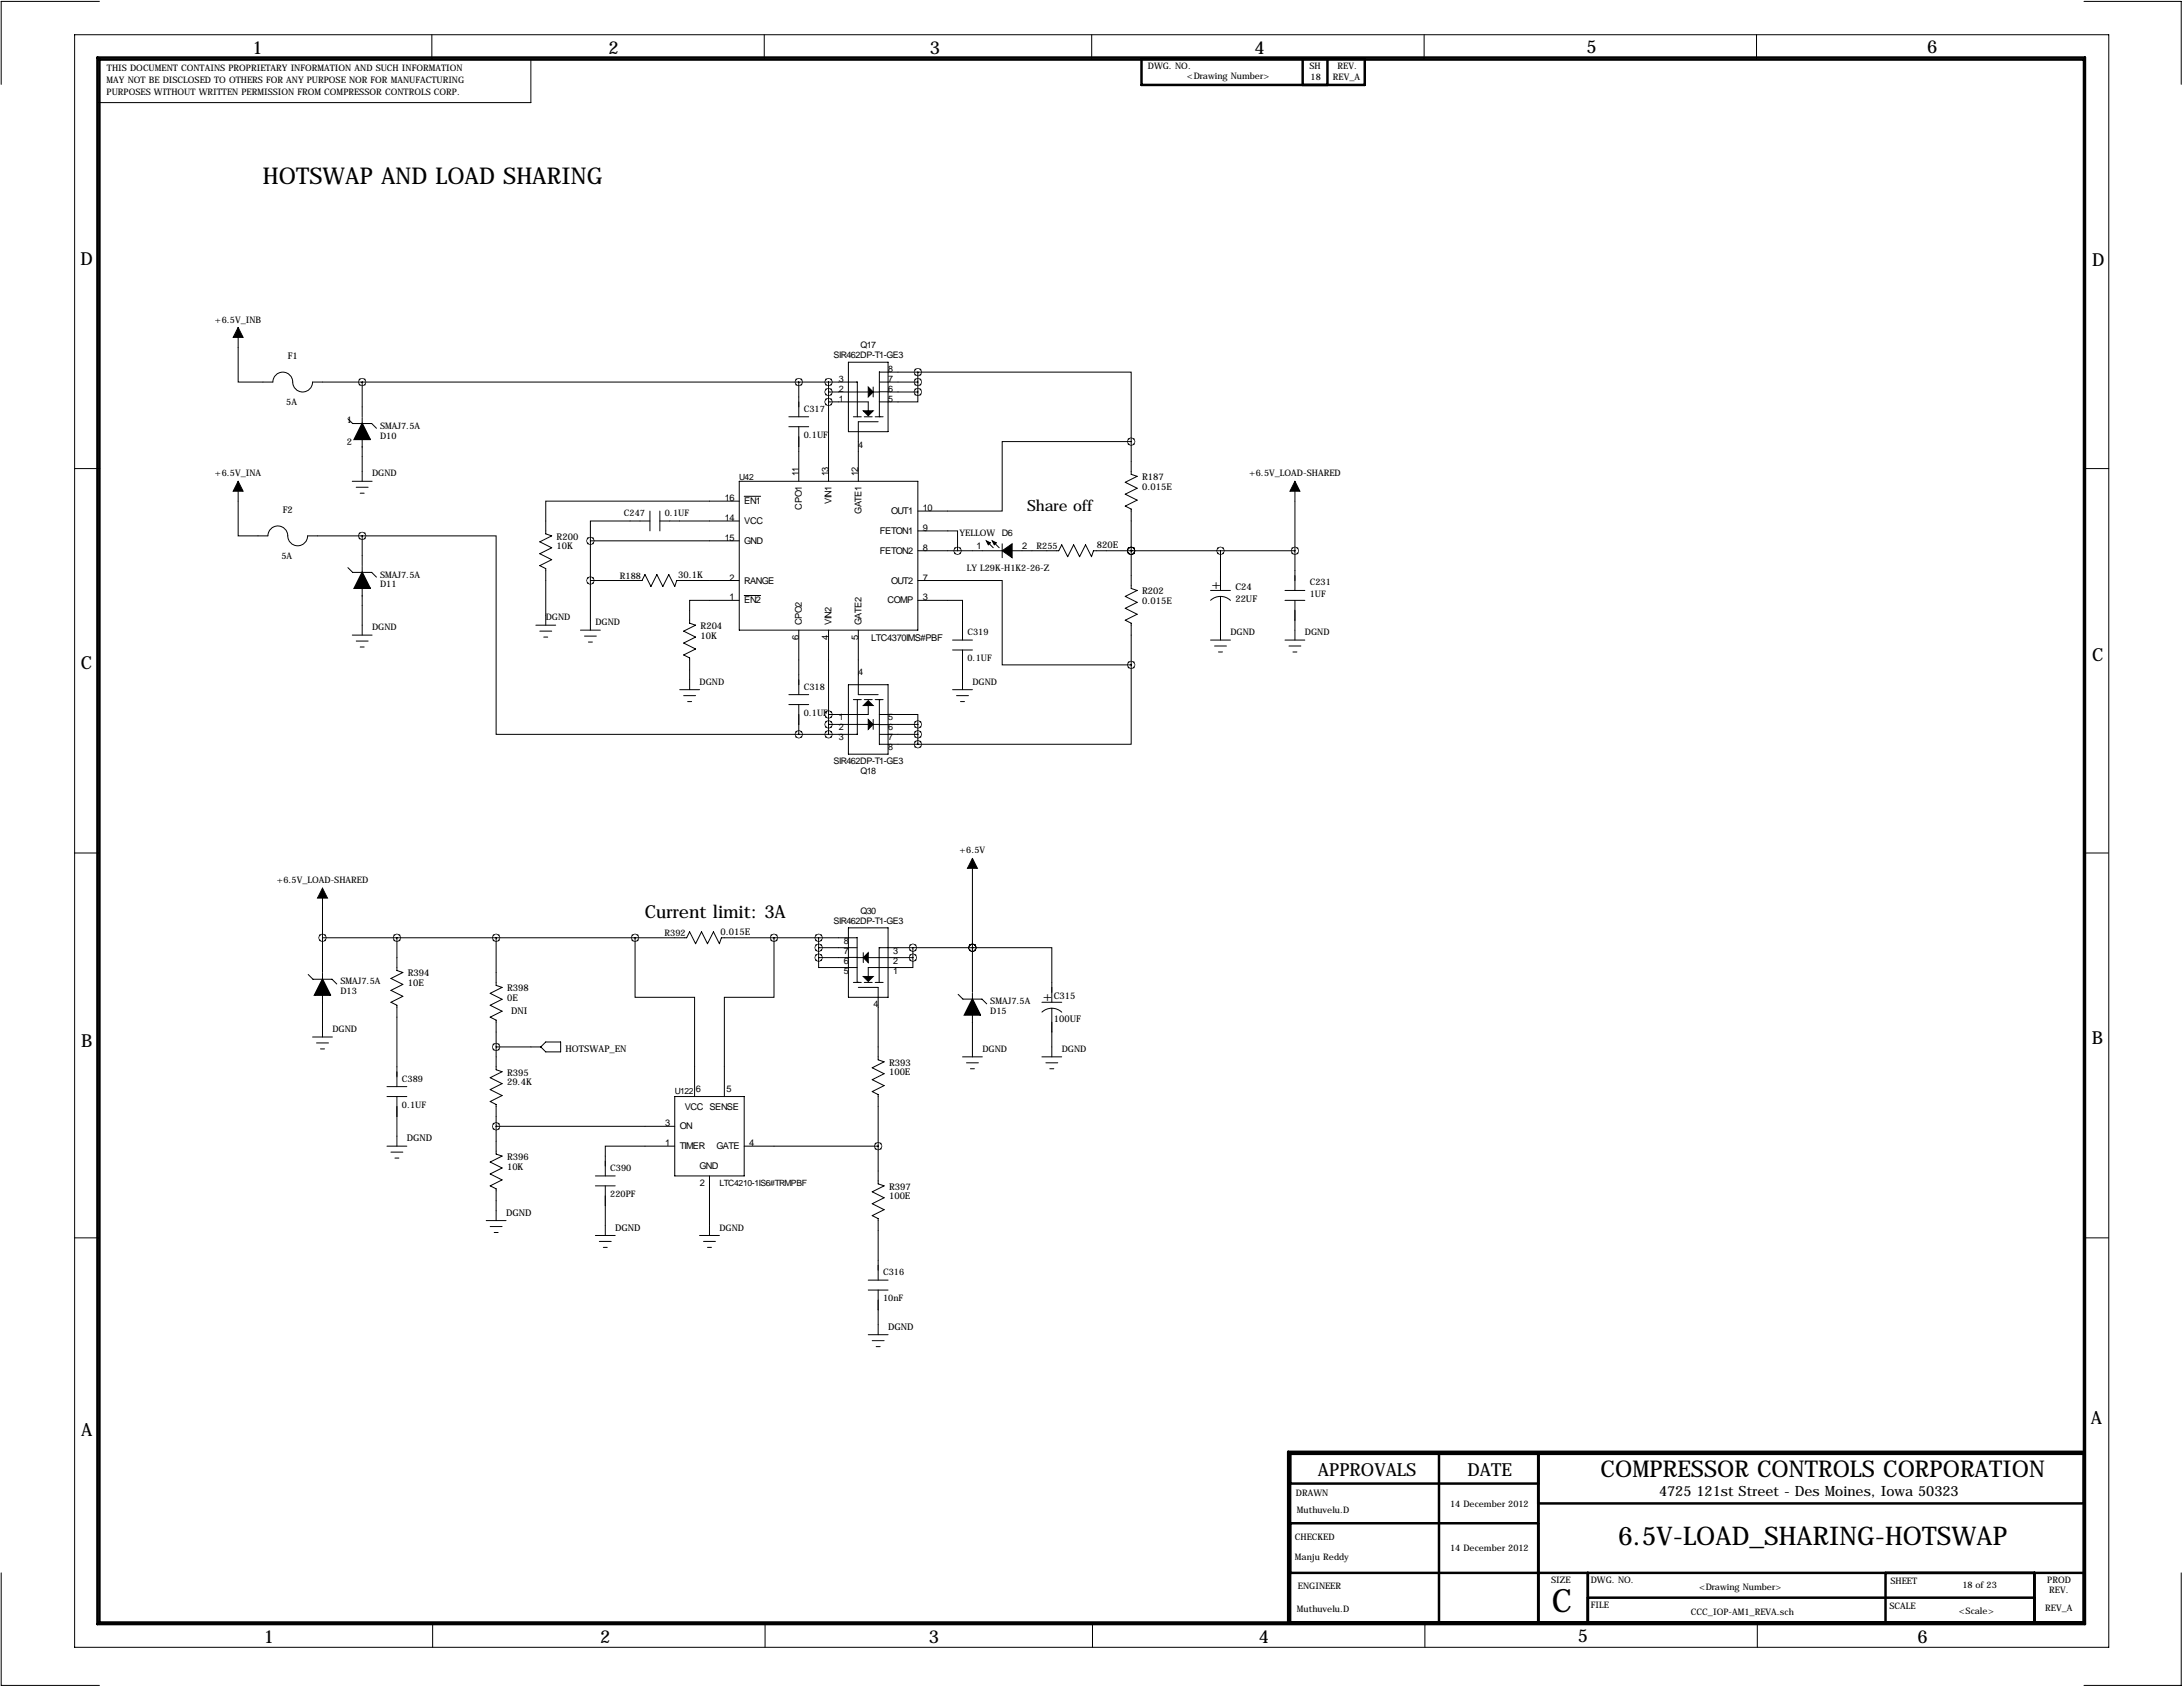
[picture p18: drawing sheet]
<svg xmlns="http://www.w3.org/2000/svg" width="559mm" height="432mm" viewBox="0 0 559 432" stroke-linecap="round" stroke-linejoin="round" font-family="sans-serif">
<defs><g id="words">
<text font-size="8.2" x="397.2" y="412.6">C</text>
<text font-size="6.6" x="414.2" y="395.5">6.5V-LOAD_SHARING-HOTSWAP</text>
<g font-size="5.9">
<text x="67.3" y="47">HOTSWAP AND LOAD SHARING</text>
<text x="409.7" y="378">COMPRESSOR CONTROLS CORPORATION</text>
</g>
<g font-size="4.6">
<text x="64.6" y="13.7">1</text>
<text x="155.8" y="13.7">2</text>
<text x="238" y="13.7">3</text>
<text x="321.1" y="13.7">4</text>
<text x="406.1" y="13.5">5</text>
<text x="493.3" y="13.5">6</text>
<text x="20.6" y="67.9">D</text>
<text x="535.6" y="68.1">D</text>
<text x="20.7" y="171.1">C</text>
<text x="535.5" y="169.2">C</text>
<text x="165.1" y="234.9">Current limit: 3A</text>
<text x="20.8" y="268.1">B</text>
<text x="535.4" y="267.2">B</text>
<text x="535.2" y="364.5">A</text>
<text x="20.8" y="367.5">A</text>
<text x="337.3" y="377.7">APPROVALS</text>
<text x="375.7" y="377.7">DATE</text>
<text x="67.5" y="420.6">1</text>
<text x="153.6" y="420.6">2</text>
<text x="237.8" y="420.6">3</text>
<text x="322.2" y="420.5">4</text>
<text x="403.9" y="420.4">5</text>
<text x="490.9" y="420.6">6</text>
</g>
<text font-size="4" x="262.9" y="130.8">Share off</text>
<g font-size="3.6">
<text x="310.1" y="150.9">+</text>
<text x="267" y="256.3">+</text>
<text x="424.7" y="383">4725 121st Street - Des Moines, Iowa 50323</text>
</g>
<g font-size="2.4">
<text x="73.6" y="91.9">F1</text>
<text x="88.8" y="108.3">1</text>
<text x="88.8" y="113.8">2</text>
<text x="204.5" y="121.9" transform="rotate(-90 204.5 121.9)">11</text>
<text x="212.1" y="121.9" transform="rotate(-90 212.1 121.9)">13</text>
<text x="219.7" y="121.9" transform="rotate(-90 219.7 121.9)">12</text>
<text x="292.4" y="122.9">R187</text>
<text x="292.4" y="125.4">0.015E</text>
<text x="72.4" y="131.3">F2</text>
<text x="185.5" y="128.3">16</text>
<text x="190.5" y="129.1">EN1</text>
<text x="205.3" y="130.4" transform="rotate(-90 205.3 130.4)">CPO1</text>
<text x="212.9" y="129.1" transform="rotate(-90 212.9 129.1)">VIN1</text>
<text x="220.5" y="131.5" transform="rotate(-90 220.5 131.5)">GATE1</text>
<text x="228.1" y="131.6">OUT1</text>
<text x="236.2" y="130.8">10</text>
<text x="185.5" y="133.4">14</text>
<text x="190.5" y="134.1">VCC</text>
<text x="225.3" y="136.7">FETON1</text>
<text x="236.2" y="135.9">9</text>
<text x="142.5" y="138.2">R200</text>
<text x="142.5" y="140.6">10K</text>
<text x="185.5" y="138.4">15</text>
<text x="190.5" y="139.2">GND</text>
<text x="225.3" y="141.8">FETON2</text>
<text x="236.2" y="141">8</text>
<text x="250" y="140.5">1</text>
<text x="261.6" y="140.5">2</text>
<text x="280.7" y="140.3">820E</text>
<text x="173.6" y="148">30.1K</text>
<text x="186.7" y="148.6">2</text>
<text x="190.5" y="149.4">RANGE</text>
<text x="228.1" y="149.4">OUT2</text>
<text x="236.2" y="148.6">7</text>
<text x="186.7" y="153.7">1</text>
<text x="190.5" y="154.5">EN2</text>
<text x="227.2" y="154.5">COMP</text>
<text x="236.2" y="153.7">3</text>
<text x="292.4" y="152.1">R202</text>
<text x="292.4" y="154.6">0.015E</text>
<text x="316.2" y="151.1">C24</text>
<text x="316.2" y="154.1">22UF</text>
<text x="179.3" y="161">R204</text>
<text x="205.3" y="160" transform="rotate(-90 205.3 160)">CPO2</text>
<text x="212.9" y="160" transform="rotate(-90 212.9 160)">VIN2</text>
<text x="220.5" y="160" transform="rotate(-90 220.5 160)">GATE2</text>
<text x="179.3" y="163.5">10K</text>
<text x="204.5" y="163.8" transform="rotate(-90 204.5 163.8)">6</text>
<text x="212.1" y="163.8" transform="rotate(-90 212.1 163.8)">4</text>
<text x="219.7" y="163.8" transform="rotate(-90 219.7 163.8)">5</text>
<text x="223" y="164.1">LTC4370IMS#PBF</text>
<text x="184.4" y="239.4">0.015E</text>
<text x="104.4" y="249.9">R394</text>
<text x="104.4" y="252.4">10E</text>
<text x="129.8" y="253.7">R398</text>
<text x="129.8" y="256.2">0E</text>
<text x="269.7" y="255.8">C315</text>
<text x="130.8" y="259.5">DNI</text>
<text x="269.7" y="261.5">100UF</text>
<text x="144.8" y="269.2">HOTSWAP_EN</text>
<text x="129.8" y="275.3">R395</text>
<text x="227.6" y="272.8">R393</text>
<text x="227.6" y="275.2">100E</text>
<text x="129.8" y="277.8">29.4K</text>
<text x="178.1" y="279.5">6</text>
<text x="186" y="279.5">5</text>
<text x="175.3" y="284">VCC SENSE</text>
<text x="104.1" y="292.1">DGND</text>
<text x="170.2" y="288.3">3</text>
<text x="170.2" y="293.4">1</text>
<text x="174" y="289.1">ON</text>
<text x="191.8" y="293.4">4</text>
<text x="129.8" y="296.9">R396</text>
<text x="129.8" y="299.3">10K</text>
<text x="174" y="294.2">TIMER</text>
<text x="179.1" y="299.2">GND</text>
<text x="183.4" y="294.2">GATE</text>
<text x="179.1" y="303.5">2</text>
<text x="227.6" y="304.5">R397</text>
<text x="129.5" y="311.1">DGND</text>
<text x="227.6" y="307">100E</text>
<text x="157.5" y="315">DGND</text>
<text x="227.3" y="340.4">DGND</text>
</g>
<g font-size="2.3">
<text x="293.8" y="17.6">DWG. NO.</text>
<text x="335.2" y="17.7">SH</text>
<text x="342.4" y="17.8">REV.</text>
<text x="27.3" y="21.1">MAY NOT BE DISCLOSED TO OTHERS FOR ANY PURPOSE NOR FOR MANUFACTURING</text>
<text x="27.4" y="18.3">THIS DOCUMENT CONTAINS PROPRIETARY INFORMATION AND SUCH INFORMATION</text>
<text x="303.8" y="20.1">&lt;Drawing Number&gt;</text>
<text x="335.5" y="20.4">18</text>
<text x="341.2" y="20.4">REV_A</text>
<text x="27.3" y="24.2">PURPOSES WITHOUT WRITTEN PERMISSION FROM COMPRESSOR CONTROLS CORP.</text>
<text x="55" y="82.6">+6.5V_INB</text>
<text x="220.3" y="89.2">Q17</text>
<text x="213.4" y="91.7">SIR462DP-T1-GE3</text>
<text x="227.3" y="95.3">8</text>
<text x="214.7" y="100.3">2</text>
<text x="214.7" y="97.8">3</text>
<text x="227.3" y="97.8">7</text>
<text x="227.3" y="100.3">6</text>
<text x="73.3" y="103.7">5A</text>
<text x="205.7" y="105.4">C317</text>
<text x="214.7" y="102.9">1</text>
<text x="227.3" y="102.9">5</text>
<text x="97.3" y="112.3">D10</text>
<text x="97.3" y="109.7">SMAJ7.5A</text>
<text x="205.7" y="112.1">0.1UF</text>
<text x="219.7" y="114.6">4</text>
<text x="55" y="121.9">+6.5V_INA</text>
<text x="95.2" y="121.9">DGND</text>
<text x="319.7" y="121.9">+6.5V_LOAD-SHARED</text>
<text x="159.7" y="132.1">C247</text>
<text x="170.2" y="132.1">0.1UF</text>
<text x="245.6" y="137.2">YELLOW D6</text>
<text x="72" y="143.1">5A</text>
<text x="265.4" y="140.5">R255</text>
<text x="97.3" y="147.8">SMAJ7.5A</text>
<text x="158.7" y="148.1">R188</text>
<text x="247.5" y="146.1">LY L29K-H1K2-26-Z</text>
<text x="335.3" y="149.9">C231</text>
<text x="97.3" y="150.4">D11</text>
<text x="335.3" y="152.7">1UF</text>
<text x="95.2" y="161.3">DGND</text>
<text x="139.7" y="158.8">DGND</text>
<text x="152.4" y="160">DGND</text>
<text x="247.6" y="162.6">C319</text>
<text x="315" y="162.6">DGND</text>
<text x="334" y="162.6">DGND</text>
<text x="219.7" y="172.7">4</text>
<text x="247.6" y="169.3">0.1UF</text>
<text x="179.1" y="175.3">DGND</text>
<text x="205.7" y="176.5">C318</text>
<text x="248.9" y="175.3">DGND</text>
<text x="205.7" y="183.2">0.1UF</text>
<text x="214.7" y="184.4">1</text>
<text x="227.3" y="184.4">5</text>
<text x="214.7" y="187">2</text>
<text x="214.7" y="189.5">3</text>
<text x="227.3" y="189.5">7</text>
<text x="227.3" y="187">6</text>
<text x="213.4" y="195.6">SIR462DP-T1-GE3</text>
<text x="227.3" y="192">8</text>
<text x="220.3" y="198.1">Q18</text>
<text x="245.6" y="218.4">+6.5V</text>
<text x="70.8" y="226.1">+6.5V_LOAD-SHARED</text>
<text x="220.3" y="233.9">Q30</text>
<text x="170.1" y="239.5">R392</text>
<text x="213.4" y="236.5">SIR462DP-T1-GE3</text>
<text x="216" y="241.6">8</text>
<text x="216" y="244.1">7</text>
<text x="228.6" y="244.1">3</text>
<text x="87.1" y="252">SMAJ7.5A</text>
<text x="216" y="246.6">6</text>
<text x="216" y="249.2">5</text>
<text x="228.6" y="249.2">1</text>
<text x="228.6" y="246.6">2</text>
<text x="87.1" y="254.5">D13</text>
<text x="223.6" y="257.8">4</text>
<text x="253.5" y="257">SMAJ7.5A</text>
<text x="253.5" y="259.6">D15</text>
<text x="85.1" y="264.2">DGND</text>
<text x="251.5" y="269.2">DGND</text>
<text x="271.8" y="269.2">DGND</text>
<text x="102.9" y="276.9">C389</text>
<text x="102.9" y="283.6">0.1UF</text>
<text x="156.2" y="299.7">C390</text>
<text x="156.2" y="306.4">220PF</text>
<text x="184.1" y="315">DGND</text>
<text x="226.1" y="326.4">C316</text>
<text x="226.1" y="333.1">10nF</text>
<text x="331.7" y="383">DRAWN</text>
<text x="332" y="387.3">Muthuvelu.D</text>
<text x="371.2" y="385.6">14 December 2012</text>
<text x="331.5" y="394.2">CHECKED</text>
<text x="331.5" y="399.3">Manju Reddy</text>
<text x="371.2" y="397">14 December 2012</text>
<text x="332.2" y="406.7">ENGINEER</text>
<text x="397.1" y="405.1">SIZE</text>
<text x="407.2" y="405.1">DWG. NO.</text>
<text x="434.9" y="407">&lt;Drawing Number&gt;</text>
<text x="483.9" y="405.4">SHEET</text>
<text x="502.3" y="406.4">18 of 23</text>
<text x="524.1" y="405.1">PROD</text>
<text x="524.6" y="407.7">REV.</text>
<text x="332" y="412.5">Muthuvelu.D</text>
<text x="407.2" y="411.5">FILE</text>
<text x="432.8" y="413.3">CCC_IOP-AM1_REVA.sch</text>
<text x="483.7" y="411.7">SCALE</text>
<text x="501.4" y="413">&lt;Scale&gt;</text>
<text x="523.6" y="412.3">REV_A</text>
</g>
<g font-size="2.2">
<text x="189.2" y="122.9">U42</text>
<text x="172.7" y="279.9">U122</text>
<text x="184.1" y="303.5">LTC4210-1IS6#TRMPBF</text>
</g>
</g></defs>
<g fill="none" stroke="#000" stroke-width=".26">
<path d="M19.1 8.9h520.7v412.7h-520.7zM25.5 .4h-25.2v21.2M110.5 8.9v6.3M143.1 15.2h-7.2v11.1h-110.9M195.6 8.9v6.3M279.5 8.9v6.3M364.5 8.9v6.3M449.6 8.9v6.3M533.5 .4h24.8v21.2M61 83.8v14h8.8a2.6 2.6 0 0 1 2.9-2.5 2.6 2.6 0 0 1 2.3 3.1 2.54 2.54 0 0 0 2.8 1.9 2.54 2.54 0 0 0 2.2-2.5h139.5v8.9M92.7 97.8v8.9M204.5 97.8v8.9"/>
<path d="M212.1 97.8v25.4M217.2 92.7h10.1v17.8h-10.1zM223.5 99.1v2.5M225.1 95.1v11.6M225.1 97.8h9.8M225.1 95.2h9.8M225.1 95.2h.1M234.9 95.2h54.7v17.8M234.9 95.2v5.1M19.2 119.9h6.4M89.1 107.2l1.2 1.2h4.8l1.3 1.2M92.7 106.9v1.5"/>
<path d="M92.7 112.5v10.7M201.9 106.7h5.1M201.9 109.2h5.1M204.5 109.2v14M212.1 100.3h10.1M212.1 102.9h10.1v2.5M218.4 106.7h2.1M221.2 106.7h2.1M223.5 100.3h1.5M224 106.7h2.1M224.8 107.9h-5.1v15.3M225 106.6h.1"/>
<path d="M225.1 100.3h2.2M227.3 100.3h7.6M234.9 100.3v2.6h-9.8M289.6 113h-33.1v17.8h-21.6M289.6 113v8.4l1.5 .5-3.1 1.5 3.1 1.6-3.1 1.5 3.1 1.5-3.1 1.5 1.6 .8v20.3l1.5 .5-3.1 1.6 3.1 1.5-3.1 1.5 3.1 1.5-3.1 1.6 1.6 .7v10.7M533.4 119.9h6.4M61 123.2v14h7.6a2.6 2.6 0 0 1 2.9-2.6 2.6 2.6 0 0 1 2.2 3.1 2.54 2.54 0 0 0 2.8 2 2.54 2.54 0 0 0 2.2-2.5h14M90.2 123.2h5M91.2 124.7h3M92.2 126.2h1M92.7 137.2h34.3v50.8h77.5M92.7 137.2v7.6"/>
<path d="M151.1 138.4h38.1M151.1 138.4v22.9M166.4 133.3h-15.3v5.1M166.4 130.8v5.1M168.9 133.3h20.3M168.9 130.8v5.1M189.2 128.3h-49.5v8.4l1.5 .5-3 1.5 3 1.5-3 1.5 3 1.6-3 1.5 1.5 .7v14.5M189.2 123.2h45.7v38.1h-45.7zM190.5 127h4.2M234.9 135.9h10.2v5.1M252.7 138.7l1.6 1.5M254.3 138.7l1.5 1.5"/>
<path d="M256.5 139.2v3.5M331.5 123.2v27.9M89.1 145.3l1.2 1.2h4.8l1.3 1.2M92.7 145v1.5M92.7 150.6v12M151.1 148.6h13.2l.8-1.5 1.5 3 1.5-3 1.6 3 1.5-3 1.5 3 .5-1.5h16M189.2 153.7h-12.7v5.8l1.6 .5-3.1 1.5 3.1 1.6-3.1 1.5 3.1 1.5-3.1 1.5 1.5 .8v8.1M190.5 152.4h4.2M234.9 148.6h21.6v21.6h33.1M234.9 153.7h11.5v10.1M234.9 141h21.6M259.1 141h11.9l.8-1.6 1.5 3.1 1.5-3.1 1.6 3.1 1.5-3.1 1.5 3.1 .5-1.5h32.5"/>
<path d="M289.6 141h.1M309.9 151.1h5.1M309.9 153.7a3.7 3.7 0 0 1 5.1 0M312.4 141h19.1M312.4 141v10.1M312.4 152.7v11.1M328.9 151.1h5.1M328.9 153.7h5.1M331.5 153.7v10.1M90.2 162.6h5M91.2 164.1h3M92.2 165.6h1"/>
<path d="M137.2 160h5M138.2 161.5h3M139.2 163.1h1M148.6 161.3h5.1M149.6 162.8h3.1M150.6 164.3h1M174 176.5h5.1M175 178.1h3.1M176 179.6h1M201.9 177.8h5.1M204.5 161.3v16.5M212.1 161.3v26.7"/>
<path d="M217.2 175.3h10.1v17.7h-10.1zM218.4 179.1h2.1M219.5 179.1v8.9h-15M219.7 161.3v16.5h5.1M221.2 179.1h2.1M224 179.1h2.1M225 179.1h.1M225.1 179.1v11.5M243.8 163.8h5.1M243.8 166.4h5.1M243.8 176.5h5.1M244.9 178.1h3"/>
<path d="M245.9 179.6h1M246.4 166.4v10.1M289.6 170.2v20.3h-54.7M309.9 163.8h5.1M310.9 165.4h3M311.9 166.9h1M328.9 163.8h5.1M329.9 165.4h3.1M331 166.9h1M201.9 180.3h5.1M204.5 180.3v7.7M212.1 185.4h10.1"/>
<path d="M222.2 180.3v2.6h-10.1M223.5 184.1v2.6M223.5 185.4h1.5M225.1 182.9h9.8v2.5M225.1 185.5h2.2M225.1 188h9.8M227.3 185.4h7.6M234.9 190.5l-9.8 .1M234.9 185.4v5.1M19 218.3h6.5M248.9 219.7v34.3M533.3 218.3h6.4"/>
<path d="M82.5 227.3v21.6M217.2 237.5h10.1v17.8h-10.1zM219.4 240h-34.7l-.6 1.6-1.5-3.1-1.5 3.1-1.5-3.1-1.5 3.1-1.6-3.1-.7 1.5h-93.3M219.4 239.9v11.6M78.9 249.4l1.2 1.2h4.9l1.2 1.3M82.5 249.1v1.5M82.5 254.7v10.7M101.6 240v8.4l1.5 .5-3 1.5 3 1.6-3 1.5 3 1.5-3 1.5 1.5 .8v20.8M127 240v12.2l1.5 .5-3 1.6 3 1.5-3 1.5 3 1.5-3 1.5 1.5 .8v12.7l1.5 .5-3 1.5 3 1.6-3 1.5 3 1.5-3 1.5 1.5 .8v12.7l1.5 .5-3 1.5 3 1.6-3 1.5 3 1.5-3 1.5 1.5 .8v8.1M162.6 240v15.3h15.2v25.4M198.1 240v15.3h-12.7v25.4M209.5 245.1v2.5h9.9"/>
<path d="M209.5 245.1h7.7M209.5 242.6h9.9M209.5 240v5.1M217.2 245.1h2.2M218.4 251.5h2.1M219.5 251.4h.1M219.5 245.1h1.5M219.7 252.7h5.1v18.6l1.5 .5-3 1.5 3 1.5-3 1.6 3 1.5-3 1.5 1.5 .8v22.8l1.5 .5-3 1.6 3 1.5-3 1.5 3 1.5-3 1.5 1.5 .8v15.8M221 243.8v2.6M221.2 251.5h2.1M222.2 245.1h11.5M224 251.5h2.1"/>
<path d="M233.7 245.1v2.5h-11.5v2.6M233.7 242.6v2.5M245.3 254.5l1.2 1.2h4.9l1.2 1.2M248.9 242.6h20.3v13.9M248.9 242.6h.1M248.9 242.6h-23.9v8.9M248.9 254.2v1.5M248.9 259.8v10.7M266.7 256.5h5.1M266.7 259.1a3.7 3.7 0 0 1 5.1 0M269.2 258.1v12.4M80 265.4h5.1"/>
<path d="M81 267h3.1M82 268.5h1.1M99.1 278.1h5M127 268h11.4M139.7 266.7h3.8v2.5h-3.8l-1.3-1.2zM246.4 270.5h5.1M247.4 272h3M248.4 273.6h1M266.7 270.5h5.1M267.7 272h3.1M268.7 273.6h1M99.1 280.7h5"/>
<path d="M99.1 293.4h5M100.1 294.9h3M101.1 296.4h1M101.6 280.7v12.7M127 288.3h45.7M172.7 293.4h-17.8v7.6M172.7 280.7h17.8v20.3h-17.8zM190.5 293.4h34.3M19 316.8h6.5M124.5 312.4h5M125.5 313.9h3M126.5 315.5h1"/>
<path d="M152.4 301h5.1M152.4 303.5h5.1M152.4 316.2h5.1M153.4 317.8h3.1M154.4 319.3h1M154.9 303.5v12.7M179.1 316.2h5M180.1 317.8h3M181.1 319.3h1M181.6 301v15.2M533.3 316.8h6.4M222.2 327.7h5.1"/>
<path d="M222.2 330.2h5.1M224.8 330.2v11.4M222.2 341.6h5.1M223.3 343.2h3M224.3 344.7h1M.3 402.6v28.8h25.2M110.7 415.3v6.3M195.8 415.3v6.3M279.7 415.3v6.3M364.7 415.3v6.3M449.8 415.3v6.3M558.3 402.6v28.8h-24.8"/>
</g>
<g fill="none" stroke="#000" stroke-width=".63">
<path d="M24.9 14.7h508.8v401h-508.8zM25.5 15.2h508v400.1h-508zM292.2 15h57.2v6.7h-57.2zM333.5 21.7v-6.7h6.3v6.7M330.3 379.7h63.5M368.4 372.1v43.2M393.8 372.1v43.2M533.5 372.1h-203.2v43.2M533.5 371.6h-203.8v43.7M330.3 389.9h63.5M393.8 384.8h139.7M330.3 402.6h203.2"/>
<path d="M406.5 402.6v12.7M406.5 408.9h114.3M482.7 402.6v12.7M520.8 402.6v12.7"/>
</g>
<g fill="#000" stroke="#000" stroke-width=".26">
<path d="M61 83.8l1.2 2.6h-2.5zM221 105.2h2.5l-1.3 1.2zM222.2 99.1l1.3 1.2-1.3 1.3zM61 123.2l1.2 2.5h-2.5zM252.5 138.4l1 .5-.5 .5zM254 138.4l1 .5-.5 .5zM331.5 123.2l1.2 2.5h-2.5zM256.5 141l2.6-1.8v3.5zM221 180.6l1.2-1.3 1.3 1.3zM222.2 184.1l1.3 1.3-1.3 1.3zM248.9 219.7l1.3 2.5h-2.6zM82.5 227.3l1.3 2.6h-2.5z"/>
<path d="M222.2 243.8v2.6l-1.2-1.3zM221 249.9h2.5l-1.3 1.3z"/>
</g>
<path d="M92.7 108.4l2 4.1h-4zM92.7 146.5l2 4.1h-4zM82.5 250.6l2.1 4.1h-4.1zM248.9 255.7l2.1 4.1h-4.1z" fill="#000" stroke="#000" stroke-width=".38"/>
<path d="M151.1 138.4a.07 .07 0 0 0 .1 0 .07 .07 0 0 0-.1 0zM204.4 97.8a.07 .07 0 0 0 .1 0 .07 .07 0 0 0-.1 0zM212 102.9a.1 .1 0 0 0 .2 0 .1 .1 0 0 0-.2 0zM212 100.3a.1 .1 0 0 0 .2 0 .1 .1 0 0 0-.2 0zM212 97.8a.1 .1 0 0 0 .2 0 .1 .1 0 0 0-.2 0zM234.9 95.2a.07 .07 0 0 0 .1 0 .07 .07 0 0 0-.1 0zM234.9 97.8a.07 .07 0 0 0 .1 0 .07 .07 0 0 0-.1 0zM234.9 100.3a.07 .07 0 0 0 .1 0 .07 .07 0 0 0-.1 0zM234.9 190.5a.07 .07 0 0 0 .1 0 .07 .07 0 0 0-.1 0zM234.9 188a.07 .07 0 0 0 .1 0 .07 .07 0 0 0-.1 0zM234.9 185.4a.07 .07 0 0 0 .1 0 .07 .07 0 0 0-.1 0zM212 188a.1 .1 0 0 0 .2 0 .1 .1 0 0 0-.2 0zM212 182.9a.1 .1 0 0 0 .2 0 .1 .1 0 0 0-.2 0zM212 185.4a.1 .1 0 0 0 .2 0 .1 .1 0 0 0-.2 0zM289.5 113a.07 .07 0 0 0 .1 0 .07 .07 0 0 0-.1 0zM289.5 170.2a.07 .07 0 0 0 .1 0 .07 .07 0 0 0-.1 0zM289.5 141a.07 .07 0 0 0 .1 0 .07 .07 0 0 0-.1 0zM289.5 141a.07 .07 0 0 0 .1 0 .07 .07 0 0 0-.1 0zM245 141a.1 .1 0 0 0 .2 0 .1 .1 0 0 0-.2 0zM204.4 188a.07 .07 0 0 0 .1 0 .07 .07 0 0 0-.1 0zM92.6 137.2a.1 .1 0 0 0 .2 0 .1 .1 0 0 0-.2 0zM92.6 97.8a.1 .1 0 0 0 .2 0 .1 .1 0 0 0-.2 0zM312.4 141a.07 .07 0 0 0 .1 0 .07 .07 0 0 0-.1 0zM331.4 141a.07 .07 0 0 0 .1 0 .07 .07 0 0 0-.1 0zM248.9 242.6a.07 .07 0 0 0 .1 0 .07 .07 0 0 0-.1 0zM248.9 242.6a.07 .07 0 0 0 .1 0 .07 .07 0 0 0-.1 0zM233.6 245.1a.07 .07 0 0 0 .1 0 .07 .07 0 0 0-.1 0zM233.6 242.6a.07 .07 0 0 0 .1 0 .07 .07 0 0 0-.1 0zM224.7 293.4a.1 .1 0 0 0 .2 0 .1 .1 0 0 0-.2 0zM209.5 242.6a.07 .07 0 0 0 .1 0 .07 .07 0 0 0-.1 0zM209.5 245.1a.07 .07 0 0 0 .1 0 .07 .07 0 0 0-.1 0zM198.1 240a.07 .07 0 0 0 .1 0 .07 .07 0 0 0-.1 0zM209.5 240a.07 .07 0 0 0 .1 0 .07 .07 0 0 0-.1 0zM101.5 240a.1 .1 0 0 0 .2 0 .1 .1 0 0 0-.2 0zM82.5 240a.07 .07 0 0 0 .1 0 .07 .07 0 0 0-.1 0zM126.9 240a.1 .1 0 0 0 .2 0 .1 .1 0 0 0-.2 0zM162.5 240a.07 .07 0 0 0 .1 0 .07 .07 0 0 0-.1 0zM126.9 288.3a.1 .1 0 0 0 .2 0 .1 .1 0 0 0-.2 0zM126.9 268a.1 .1 0 0 0 .2 0 .1 .1 0 0 0-.2 0zM151.1 148.6a.07 .07 0 0 0 .1 0 .07 .07 0 0 0-.1 0z" fill="#000" stroke="#000" stroke-width="1.9"/>
<use href="#words"/>
</svg>
